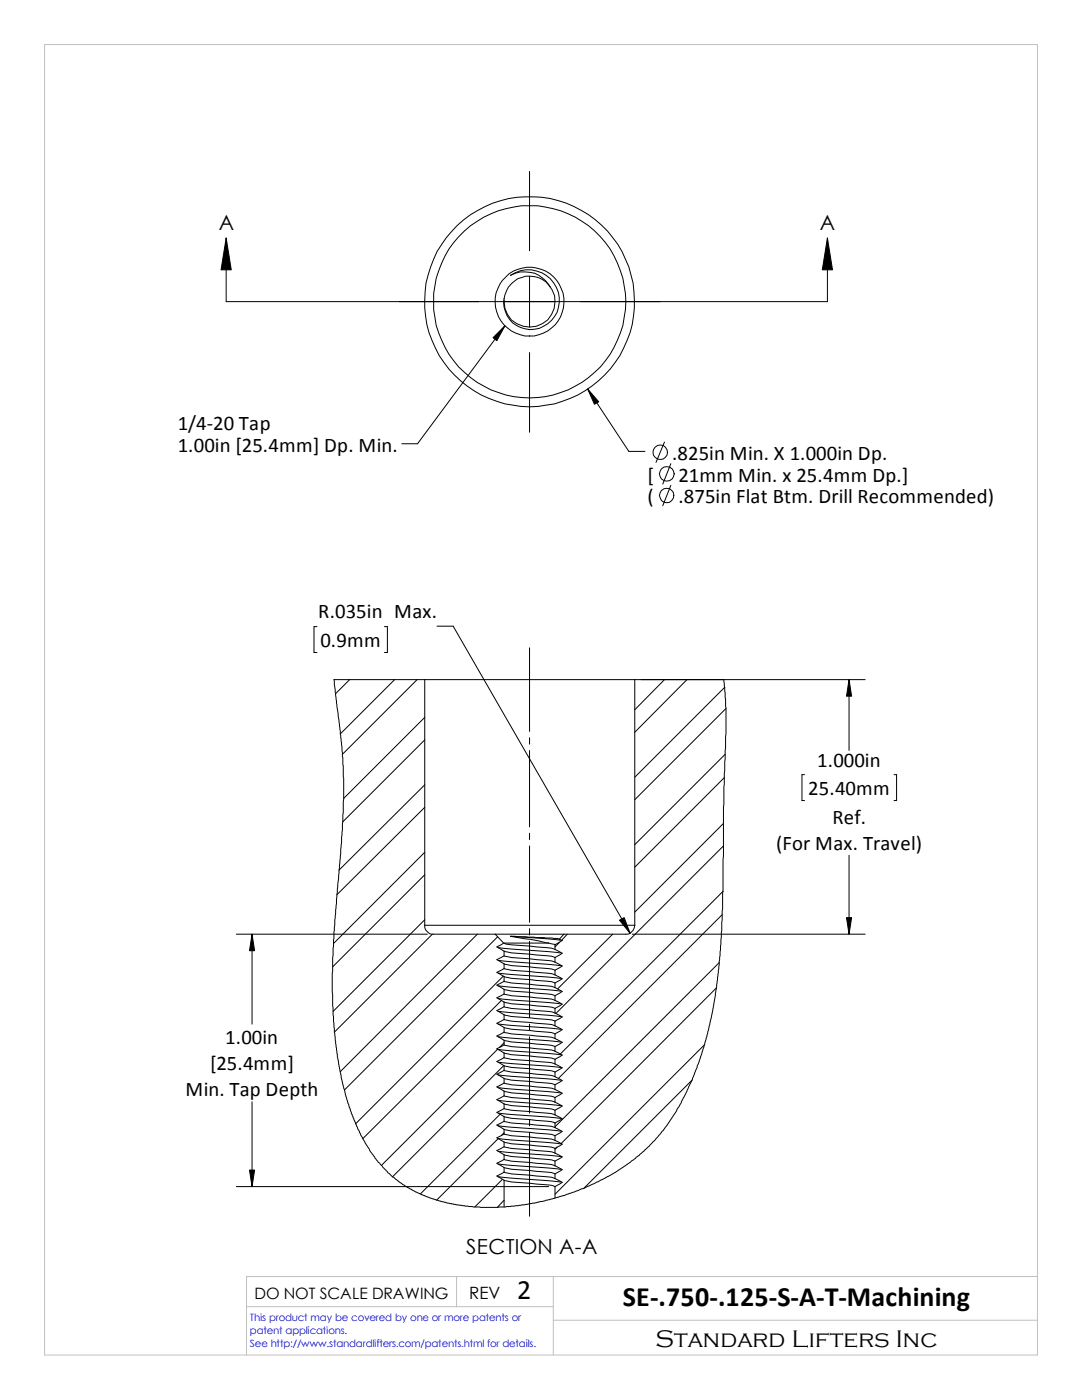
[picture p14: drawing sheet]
<svg xmlns="http://www.w3.org/2000/svg" width="216mm" height="279mm" viewBox="0 0 216 279" stroke-linecap="round" stroke-linejoin="round" font-family="sans-serif">
<defs><g id="words">
<g font-size="5.6">
<text x="103.2" y="259.2">2</text>
<text x="124.3" y="260.6">SE-.750-.125-S-A-T-Machining</text>
</g>
<text font-size="4.9" x="130.8" y="268.7">Standard Lifters Inc</text>
<g font-size="4.1">
<text x="43.7" y="45.8">A</text>
<text x="163.6" y="45.8">A</text>
<text x="35.5" y="85.8">1/4-20 Tap</text>
<text x="35.5" y="90.2">1.00in [25.4mm] Dp. Min.</text>
<text x="134.1" y="91.8">.825in Min. X 1.000in Dp.</text>
<text x="129.2" y="100.3">(</text>
<text x="129.2" y="96.1">[</text>
<text x="135.4" y="100.3">.875in Flat Btm. Drill Recommended)</text>
<text x="135.4" y="96.1">21mm Min. x 25.4mm Dp.]</text>
<text x="63.5" y="123.4">R.035in Max.</text>
<text x="63.9" y="129.1">0.9mm</text>
<text x="163.1" y="153">1.000in</text>
<text x="161.3" y="158.7">25.40mm</text>
<text x="166.1" y="164.4">Ref.</text>
<text x="154.9" y="169.6">(For Max. Travel)</text>
<text x="45" y="208.4">1.00in</text>
<text x="41.9" y="213.6">[25.4mm]</text>
<text x="37" y="218.8">Min. Tap Depth</text>
<text x="93" y="250.4">SECTION A-A</text>
</g>
<text font-size="3.4" x="93.6" y="259.2">REV</text>
<text font-size="3.1" x="50.8" y="259.2">DO NOT SCALE DRAWING</text>
<g font-size="2" fill="#00f">
<text x="49.9" y="263.7">This product may be covered by one or more patents or</text>
<text x="49.9" y="266.2">patent applications.</text>
<text x="49.9" y="268.7">See http://www.standardlifters.com/patents.html for details.</text>
</g>
</g></defs>
<path d="M8.9 8.9h198.1v261.5h-198.1zM91.1 254.8v6M110.4 254.8v15.6M207 254.8h-157.8v15.6M49.2 260.8h61.2M110.4 263.5h96.6" fill="none" stroke="#c0c0c0" stroke-width=".2"/>
<g fill="none" stroke="#000" stroke-width=".2">
<path d="M105.7 34.2v15.8M45.1 47.5v12.7h120v-12.7M101.9 54.9a6.1 6.1 0 0 1 8.1 .9 6.1 6.1 0 0 1 .1 8.1 5.4 5.4 0 0 1-8.4-.1 5.4 5.4 0 0 1 1.6-8.2 5.3 5.3 0 0 1 6.2 1.2 5.5 5.5 0 0 0-6.6-2.3zM105.7 55.1v10.2M109.4 56.7l.4 .6M109.5 56.8a5.1 5.1 0 0 1-2.2 8.2 5.1 5.1 0 0 1-6.7-5.1M100.8 65l-17.5 23.6h-3.1M105.7 70.4v15.9M117.3 77.6l8.2 12.5h3.2M132.6 88.2l-1.7 4.1M133.9 96.9l-1.7 4M133.9 92.5l-1.7 4.1"/>
<path d="M63.2 125.1h-.5v5.1h.5M69.8 135.6l-2.8 2.8M76.7 125.1h.6v5.1h-.6M78.7 135.6l-10.8 10.9M83.2 135.6l-14.9 14.9M84.8 135.6h41.9M84.8 135.6h-18.2l1.6 13.4 .4 6.3v4.3l-.3 6.1-1.5 17.9-.4 7.4-.1 7.1 .2 4.5 .4 5 .4 3.3 .8 4.2 1.6 5.9 1.4 3.7 1 2 1.7 3 1.6 2.2 2.1 2.2 1.9 1.6 1.9 1.3 2.8 1.4 3 1.1 2.2 .6 3.5 .6 3 .3h3.6l2.5-.2 2.7-.3 4-.8 4-1.1 3.7-1.4 3.8-1.7 2.8-1.6 4.7-3.4 1.9-1.7 2.8-3.2 2.7-3.9 3.2-6.3 2.3-6.4 1.4-5.7 1.1-6.4 .7-6.1 .5-9.4 .2-20.4 .5-14.4v-5.4l-.5-5.6M84.8 135.6v49.1M87.2 125h3.2l35.3 61.3M105.7 129.3v16.7M126.7 135.6h45.9M126.7 135.6v49.1"/>
<path d="M132.6 135.6l-5.9 6M137.1 135.6l-10.4 10.5M144.6 137.2l-17.9 17.9M169.4 135.6v14.2M84.8 143.2l-16.2 16.1M84.8 156.6l-17.2 17.1M84.8 147.7l-16.4 16.3M105.7 147.2v1.3M105.7 149.8v15.2M144.5 155.2l-17.8 17.9M144.7 150.5l-18 18.1M144.9 141.4l-18.2 18.2"/>
<path d="M160.5 154.6h-.5v5.2h.5M178.4 154.6h.5v5.2h-.5M84.8 170.1l-18.3 18.2M84.8 161.1l-17.6 17.5M84.8 174.6l-18.4 18.4M105.7 166.3v1.3M105.7 168.8v15.3M144.3 177.9l-32.5 32.5M144.4 168.8l-33.5 33.5M144.4 164.3l-17.7 17.7M169.4 170.7v15.7M47.2 186.4h38.1"/>
<path d="M50.3 186.4v18M84.8 183.6l-18.3 18.2M84.8 184.7a1.74 1.74 0 0 0 1.7 1.7h12.3M84.8 184.7h41.9M86.3 186.4l-19.6 19.6M95.2 186.4l-27.3 27.5M98.8 186.4h13.7M98.8 186.4l1.7 1.8-1.4 .8 1.5 .8M99.3 186.9l-30.6 30.6M99.4 191.7l12.5 1M99.4 196.8l12.5 1M99.4 189.1l12.5 1.1"/>
<path d="M99.4 194.2l12.5 1M99.4 199.3l12.5 1M100.1 199.6l-27.7 27.6M100.4 194.8l-29.4 29.5M100.6 190.8l1.4 .3 6.2 .5a4.9 4.9 0 0 1 2.5 .4M100.6 193.3l1.4 .3 6.2 .5a4.9 4.9 0 0 1 2.5 .5M100.6 195.8l1.4 .4 6.2 .5a4.9 4.9 0 0 1 2.5 .4M100.6 198.4l1.4 .3 6.2 .5a4.9 4.9 0 0 1 2.5 .4M100.6 190.8l-1.5 .7 1.5 .9M100.6 193.3l-1.5 .8 1.5 .8M100.6 195.8l-1.5 .8 1.5 .8M100.6 198.4l-1.5 .7 1.5 .9"/>
<path d="M100.6 189.8v1M100.6 192.4v.9M100.6 194.9v.9M100.6 197.4v1M100.6 200v.9M100.6 189.8l1.4 .4 6.2 .5a4.9 4.9 0 0 1 2.5 .4M100.6 192.4l1.4 .3 6.2 .5a4.9 4.9 0 0 1 2.5 .4M100.6 194.9l1.4 .3 6.2 .5a4.9 4.9 0 0 1 2.5 .5M100.6 197.4l1.4 .4 6.2 .5a4.9 4.9 0 0 1 2.5 .4M100.6 200l1.4 .3 6.2 .5a4.9 4.9 0 0 1 2.5 .5M101.9 186.9l8.3 .3 1.1 .1 .3 .2M101.9 186.9l9.9 .7"/>
<path d="M101.9 186.9l7.6 1.3M105.7 185.3v1.3M105.7 187.9v15.2M109.5 188.2h-8.9l.2 .2 1.2 .2 6.2 .5a4.9 4.9 0 0 1 2.5 .4M109.5 188.2l1.2 .4M110.7 199.6l1.5 .8-1.5 .9M110.7 197.1l1.5 .8-1.5 .8M110.7 194.6l1.5 .7-1.5 .9M110.7 192l1.5 .8-1.5 .8M110.7 189.5l1.5 .7-1.5 .9M110.7 188.6v.9M110.7 191.1v.9"/>
<path d="M110.7 193.6v1M110.7 196.2v.9M110.7 198.7v.9M111.6 187.5l.6 .2-1.5 .9M111.7 188l-1 1M112.5 186.4l-.9 1.1M113.2 186.4l-1.2 1.3M122.3 186.4l-11 11M126.2 186.4h46.4M126.7 184.7a1.89 1.89 0 0 1-1.8 1.7h-12.4M142.9 197.2l-31 31.1-12.5-1.1-12.3 12.3M143.5 192.1l-32.8 32.8"/>
<path d="M144.1 182.5l-32.7 32.7M50.3 219.9v16.9M99.3 209.4l-23.2 23.2M99.4 201.8l12.5 1.1M99.4 206.9l12.5 1M99.4 209.5l12.5 1M99.4 212l12.5 1M99.4 214.5l12.5 1.1M99.4 217.1l12.5 1M99.4 219.6l12.5 1M99.4 204.4l12.5 1M100.5 212.7l-22.2 22.2"/>
<path d="M100.6 200.9l1.4 .4 6.2 .5a4.9 4.9 0 0 1 2.5 .4M100.6 203.5l1.4 .3 6.2 .5a4.9 4.9 0 0 1 2.5 .4M100.6 206l1.4 .3 6.2 .5a4.9 4.9 0 0 1 2.5 .5M100.6 208.5l1.4 .4 6.2 .5a4.9 4.9 0 0 1 2.5 .4M100.6 211.1l1.4 .3 6.2 .5a4.9 4.9 0 0 1 2.5 .4M100.6 213.6l1.4 .4 6.2 .5a4.9 4.9 0 0 1 2.5 .4M100.6 216.2l1.4 .3 6.2 .5a4.9 4.9 0 0 1 2.5 .4M100.6 218.7l1.4 .3 6.2 .5a4.9 4.9 0 0 1 2.5 .5M100.6 200.9l-1.5 .8 1.5 .8M100.6 203.5l-1.5 .7 1.5 .9M100.6 206l-1.5 .8 1.5 .8M100.6 208.5l-1.5 .8 1.5 .8"/>
<path d="M100.6 211.1l-1.5 .7 1.5 .9M100.6 213.6l-1.5 .8 1.5 .8M100.6 216.2l-1.5 .7 1.5 .9M100.6 218.7l-1.5 .8 1.5 .8M100.6 202.5v1M100.6 205.1v.9M100.6 207.6v.9M100.6 210.1v1M100.6 212.7v.9M100.6 215.2v1M100.6 217.8v.9M100.6 208.1l-.9 .9"/>
<path d="M100.6 202.5l1.4 .4 6.2 .5a4.9 4.9 0 0 1 2.5 .4M100.6 205.1l1.4 .3 6.2 .5a4.9 4.9 0 0 1 2.5 .4M100.6 207.6l1.4 .3 6.2 .5a4.9 4.9 0 0 1 2.5 .5M100.6 210.1l1.4 .4 6.2 .5a4.9 4.9 0 0 1 2.5 .4M100.6 212.7l1.4 .3 6.2 .5a4.9 4.9 0 0 1 2.5 .5M100.6 215.2l1.4 .4 6.2 .5a4.9 4.9 0 0 1 2.5 .4M100.6 217.8l1.4 .3 6.2 .5a4.9 4.9 0 0 1 2.5 .4M105.7 204.4v1.3M105.7 206.9v15.3M110.7 220l1.5 .7-1.5 .9M110.7 217.4l1.5 .8-1.5 .8M110.7 214.9l1.5 .7-1.5 .9"/>
<path d="M110.7 212.3l1.5 .8-1.5 .9M110.7 209.8l1.5 .8-1.5 .8M110.7 207.3l1.5 .7-1.5 .9M110.7 204.7l1.5 .8-1.5 .8M110.7 202.2l1.5 .7-1.5 .9M110.7 201.3v.9M110.7 203.8v.9M110.7 206.3v1M110.7 208.9v.9M110.7 211.4v.9M110.7 214v.9M110.7 216.5v.9"/>
<path d="M110.7 219v1M138.1 215.6l-21.6 21.6M140.5 208.5l-29.8 29.8M47.2 236.8h62.3M99.4 224.7l12.5 1M99.4 222.2l12.5 1M99.4 229.8l12.5 1M99.4 232.3l12.5 1M99.4 234.9l12.5 1M99.7 222.4l-15.8 15.9M100.2 235.4l-5.5 5.5M100.6 226.1l-.5 .5"/>
<path d="M100.6 221.2l1.4 .4 6.2 .5a4.9 4.9 0 0 1 2.5 .4M100.6 223.8l1.4 .3 6.2 .5a4.9 4.9 0 0 1 2.5 .4M100.6 226.3l1.4 .4 6.2 .5a4.9 4.9 0 0 1 2.5 .4M100.6 228.9l1.4 .3 6.2 .5a4.9 4.9 0 0 1 2.5 .4M100.6 231.4l1.4 .3 6.2 .5a4.9 4.9 0 0 1 2.5 .5M100.6 233.9l1.4 .4 6.2 .5a4.9 4.9 0 0 1 2.5 .4M100.6 221.2l-1.5 .8 1.5 .8M100.6 223.8l-1.5 .7 1.5 .9M100.6 226.3l-1.5 .8 1.5 .8M100.6 228.9l-1.5 .7 1.5 .9M100.6 231.4l-1.5 .8 1.5 .8M100.6 233.9l-1.5 .8 1.5 .8"/>
<path d="M100.6 220.3v.9M100.6 222.8v1M100.6 225.4v.9M100.6 227.9v1M100.6 230.5v.9M100.6 233v.9M100.6 235.5v5.4M100.6 239.5l-1.4 1.5M100.6 220.3l1.4 .3 6.2 .5a4.9 4.9 0 0 1 2.5 .5M100.6 222.8l1.4 .4 6.2 .5a4.9 4.9 0 0 1 2.5 .4M100.6 225.4l1.4 .3 6.2 .5a4.9 4.9 0 0 1 2.5 .5M100.6 227.9l1.4 .4 6.2 .5a4.9 4.9 0 0 1 2.5 .4"/>
<path d="M100.6 230.5l1.4 .3 6.2 .5a4.9 4.9 0 0 1 2.5 .4M100.6 233l1.4 .3 6.2 .5a4.9 4.9 0 0 1 2.5 .5M100.6 235.5l1.4 .4 6.2 .5a4.9 4.9 0 0 1 2.5 .4M105.7 223.4v1.3M105.7 226v16.7M110.7 235.2l1.5 .8-1.5 .8M110.7 232.7l1.5 .7-1.5 .9M110.7 230.1l1.5 .8-1.5 .8M110.7 227.6l1.5 .7-1.5 .9M110.7 225l1.5 .8-1.5 .9M110.7 222.5l1.5 .8-1.5 .8M110.7 221.6v.9"/>
<path d="M110.7 224.1v.9M110.7 226.7v.9M110.7 229.2v.9M110.7 231.7v1M110.7 234.3v.9M110.7 236.8v2.3M111.2 228.9l-.5 .5"/>
<circle cx="105.6" cy="60.2" r="19.2"/>
<circle cx="105.7" cy="60.2" r="6.9"/>
<circle cx="105.7" cy="60.2" r="21"/>
<circle cx="131.7" cy="90.2" r="1.44"/>
<circle cx="133" cy="98.9" r="1.44"/>
<circle cx="133.1" cy="94.6" r="1.47"/>
</g>
<path d="M45.1 47.5l1 6.3h-2zM165.1 47.5l1 6.3h-2zM100.8 65l-1.7 3-.7-.6zM117.3 77.6l2.2 2.6-.9 .5zM169.4 135.6l.5 3.3h-1zM50.3 186.4l.5 3.3h-1zM123.6 183.6l.9-.5 1.2 3.2zM168.9 183.1h1l-.5 3.3zM49.8 233.5h1l-.5 3.3z" fill="#000" stroke="#000" stroke-width=".2"/>
<use href="#words"/>
</svg>
